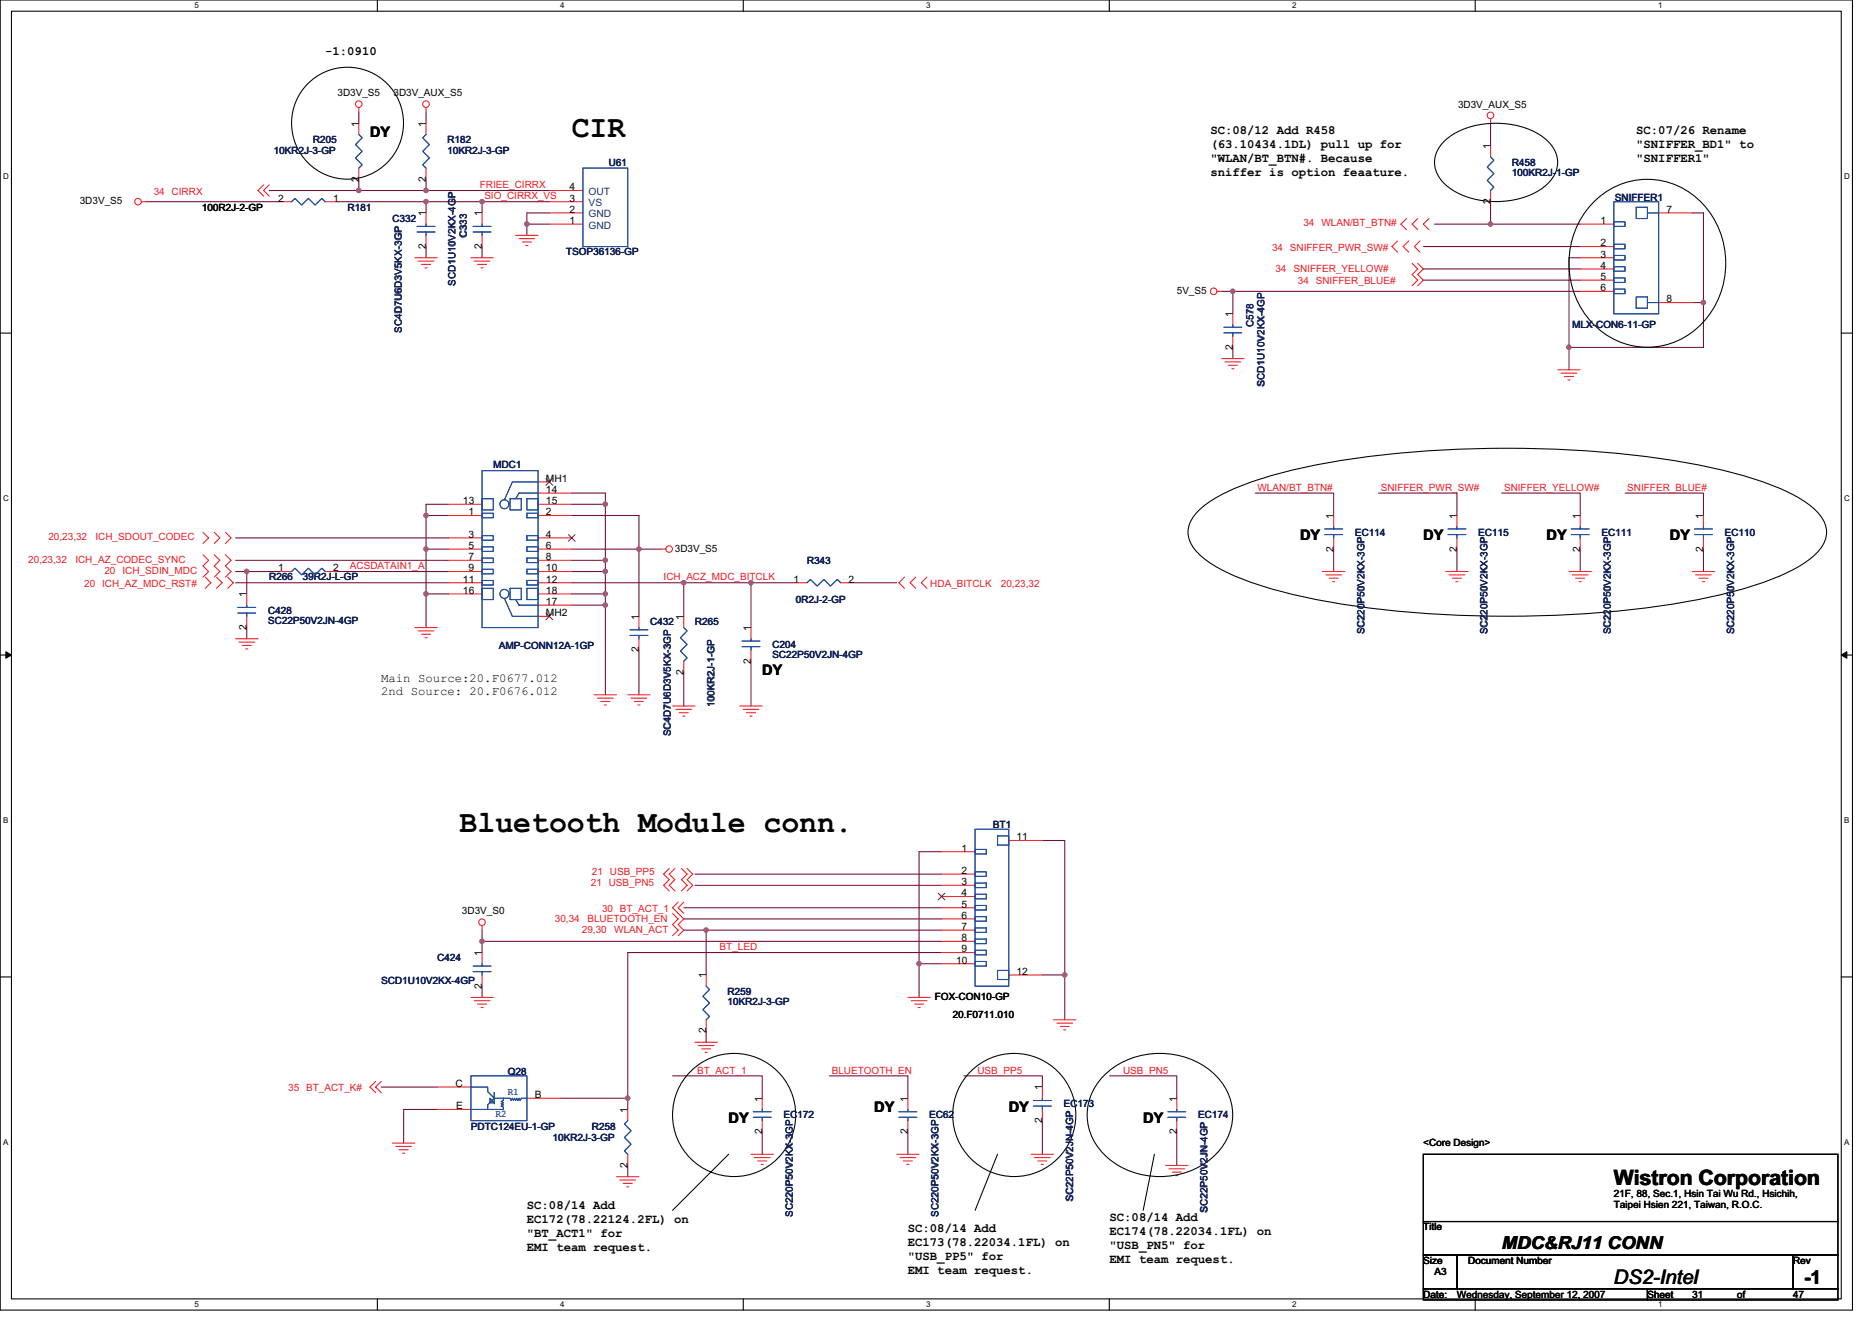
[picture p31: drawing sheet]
<svg xmlns="http://www.w3.org/2000/svg" width="297mm" height="210mm" viewBox="0 0 297 210" stroke-linecap="round" stroke-linejoin="round" font-family="sans-serif">
<defs><g id="words">
<g font-size="4.8" fill="#010202">
<text x="90.7" y="21.8">CIR</text>
<text x="72.9" y="132">Bluetooth Module conn.</text>
</g>
<text font-size="3.4" fill="#010202" x="256.1" y="188">Wistron Corporation</text>
<text font-size="3.2" fill="#010202" x="256.1" y="203.8">DS2-Intel</text>
<text font-size="3" fill="#010202" x="286.3" y="203.7">-1</text>
<text font-size="2.8" fill="#010202" x="238.3" y="198.2">MDC&amp;RJ11 CONN</text>
<g font-size="2.3" fill="#010202">
<text x="58.7" y="21.7">DY</text>
<text x="206.3" y="85.7">DY</text>
<text x="225.8" y="85.7">DY</text>
<text x="245.4" y="85.7">DY</text>
<text x="265" y="85.7">DY</text>
<text x="120.9" y="107">DY</text>
<text x="115.6" y="178.2">DY</text>
<text x="138.7" y="176.4">DY</text>
<text x="160.1" y="176.4">DY</text>
<text x="181.4" y="178.2">DY</text>
</g>
<g font-size="1.9" fill="#010202">
<text x="51.6" y="8.7">-1:0910</text>
<text x="192.1" y="21.2">SC:08/12 Add R458</text>
<text x="192.1" y="23.4">(63.10434.1DL) pull up for</text>
<text x="259.6" y="21.2">SC:07/26 Rename</text>
<text x="259.6" y="23.4">&quot;SNIFFER_BD1&quot; to</text>
<text x="192.1" y="25.6">&quot;WLAN/BT_BTN#. Because</text>
<text x="192.1" y="27.9">sniffer is option feaature.</text>
<text x="259.6" y="25.6">&quot;SNIFFER1&quot;</text>
<text x="60.5" y="108.2">Main Source:20.F0677.012</text>
<text x="60.5" y="110.3">2nd Source: 20.F0676.012</text>
<text x="83.6" y="191.9">SC:08/14 Add</text>
<text x="83.6" y="194.1">EC172(78.22124.2FL) on</text>
<text x="83.6" y="196.3">&quot;BT_ACT1&quot; for</text>
<text x="144.1" y="195.4">SC:08/14 Add</text>
<text x="144.1" y="197.7">EC173(78.22034.1FL) on</text>
<text x="176.1" y="193.7">SC:08/14 Add</text>
<text x="176.1" y="195.9">EC174(78.22034.1FL) on</text>
<text x="83.6" y="198.5">EMI team request.</text>
<text x="144.1" y="199.9">&quot;USB_PP5&quot; for</text>
<text x="144.1" y="202.1">EMI team request.</text>
<text x="176.1" y="198.1">&quot;USB_PN5&quot; for</text>
<text x="176.1" y="200.3">EMI team request.</text>
</g>
<g font-size="1.6" fill="#010202">
<text x="53.5" y="15.3">3D3V_S5</text>
<text x="62.4" y="15.3">3D3V_AUX_S5</text>
<text x="231.3" y="17.1">3D3V_AUX_S5</text>
<text x="56.9" y="20.1" transform="rotate(-90 56.9 20.1)">1</text>
<text x="67.6" y="20.1" transform="rotate(-90 67.6 20.1)">1</text>
<text x="236.5" y="23.6" transform="rotate(-90 236.5 23.6)">1</text>
<text x="56.9" y="28.8" transform="rotate(-90 56.9 28.8)">2</text>
<text x="67.6" y="28.8" transform="rotate(-90 67.6 28.8)">2</text>
<text x="12.7" y="32.4">3D3V_S5</text>
<text x="32" y="33.4">100R2J-2-GP</text>
<text x="44.1" y="32">2</text>
<text x="52.8" y="32">1</text>
<text x="67.6" y="34.3" transform="rotate(-90 67.6 34.3)">1</text>
<text x="76.5" y="34.3" transform="rotate(-90 76.5 34.3)">1</text>
<text x="90.4" y="35.5">1</text>
<text x="90.4" y="33.8">2</text>
<text x="90.4" y="32">3</text>
<text x="90.4" y="30.2">4</text>
<text x="236.5" y="32.4" transform="rotate(-90 236.5 32.4)">2</text>
<text x="253.9" y="35.5">1</text>
<text x="264.4" y="33.8">7</text>
<text x="67.6" y="39.5" transform="rotate(-90 67.6 39.5)">2</text>
<text x="76.5" y="39.5" transform="rotate(-90 76.5 39.5)">2</text>
<text x="253.9" y="39.1">2</text>
<text x="253.9" y="40.9">3</text>
<text x="186.7" y="46.6">5V_S5</text>
<text x="253.9" y="42.7">4</text>
<text x="253.9" y="44.4">5</text>
<text x="253.9" y="46.2">6</text>
<text x="264.4" y="48">8</text>
<text x="195.6" y="50.3" transform="rotate(-90 195.6 50.3)">1</text>
<text x="195.6" y="55.5" transform="rotate(-90 195.6 55.5)">2</text>
<text x="86.6" y="76.4">MH1</text>
<text x="73.5" y="80">13</text>
<text x="74.4" y="81.8">1</text>
<text x="86.6" y="81.8">2</text>
<text x="86.6" y="78.2">14</text>
<text x="86.6" y="80">15</text>
<text x="211.6" y="82.3" transform="rotate(-90 211.6 82.3)">1</text>
<text x="231.2" y="82.3" transform="rotate(-90 231.2 82.3)">1</text>
<text x="250.7" y="82.3" transform="rotate(-90 250.7 82.3)">1</text>
<text x="270.3" y="82.3" transform="rotate(-90 270.3 82.3)">1</text>
<text x="74.4" y="85.3">3</text>
<text x="74.4" y="87.1">5</text>
<text x="74.4" y="88.9">7</text>
<text x="86.6" y="85.3">4</text>
<text x="86.6" y="87.1">6</text>
<text x="86.6" y="88.9">8</text>
<text x="107.1" y="87.7">3D3V_S5</text>
<text x="211.6" y="87.5" transform="rotate(-90 211.6 87.5)">2</text>
<text x="231.2" y="87.5" transform="rotate(-90 231.2 87.5)">2</text>
<text x="250.7" y="87.5" transform="rotate(-90 250.7 87.5)">2</text>
<text x="270.3" y="87.5" transform="rotate(-90 270.3 87.5)">2</text>
<text x="39.1" y="94.8" transform="rotate(-90 39.1 94.8)">1</text>
<text x="44.1" y="90.7">1</text>
<text x="52.8" y="90.7">2</text>
<text x="73.5" y="92.4">11</text>
<text x="73.5" y="94.2">16</text>
<text x="74.4" y="90.7">9</text>
<text x="86.6" y="90.7">10</text>
<text x="86.6" y="92.4">12</text>
<text x="86.6" y="96">17</text>
<text x="86.6" y="94.2">18</text>
<text x="125.9" y="92.4">1</text>
<text x="134.6" y="92.4">2</text>
<text x="39.1" y="99.9" transform="rotate(-90 39.1 99.9)">2</text>
<text x="86.6" y="97.8">MH2</text>
<text x="101.4" y="98.3" transform="rotate(-90 101.4 98.3)">1</text>
<text x="108.5" y="98.3" transform="rotate(-90 108.5 98.3)">1</text>
<text x="119.1" y="100.1" transform="rotate(-90 119.1 100.1)">1</text>
<text x="101.4" y="103.5" transform="rotate(-90 101.4 103.5)">2</text>
<text x="108.5" y="107.1" transform="rotate(-90 108.5 107.1)">2</text>
<text x="119.1" y="105.3" transform="rotate(-90 119.1 105.3)">2</text>
<text x="152.6" y="135.1">1</text>
<text x="161.3" y="133.3">11</text>
<text x="152.6" y="138.7">2</text>
<text x="152.6" y="140.4">3</text>
<text x="152.6" y="142.2">4</text>
<text x="152.6" y="144">5</text>
<text x="73.3" y="145.1">3D3V_S0</text>
<text x="152.6" y="145.8">6</text>
<text x="152.6" y="147.6">7</text>
<text x="152.6" y="149.3">8</text>
<text x="76.5" y="151.7" transform="rotate(-90 76.5 151.7)">1</text>
<text x="112" y="155.2" transform="rotate(-90 112 155.2)">1</text>
<text x="151.7" y="152.9">10</text>
<text x="152.6" y="151.1">9</text>
<text x="161.3" y="154.7">12</text>
<text x="76.5" y="156.8" transform="rotate(-90 76.5 156.8)">2</text>
<text x="148.3" y="158.6">FOX-CON10-GP</text>
<text x="151.2" y="161.4">20.F0711.010</text>
<text x="112" y="164" transform="rotate(-90 112 164)">2</text>
<text x="72.3" y="172.4">C</text>
<text x="165.4" y="173" transform="rotate(-90 165.4 173)">1</text>
<text x="72.4" y="176">E</text>
<text x="84.9" y="174.2">B</text>
<text x="99.6" y="176.6" transform="rotate(-90 99.6 176.6)">1</text>
<text x="120.9" y="180" transform="rotate(-90 120.9 180)">2</text>
<text x="120.9" y="174.8" transform="rotate(-90 120.9 174.8)">1</text>
<text x="144" y="180" transform="rotate(-90 144 180)">2</text>
<text x="144" y="174.8" transform="rotate(-90 144 174.8)">1</text>
<text x="165.4" y="178.2" transform="rotate(-90 165.4 178.2)">2</text>
<text x="186.7" y="180" transform="rotate(-90 186.7 180)">2</text>
<text x="186.7" y="174.8" transform="rotate(-90 186.7 174.8)">1</text>
<text x="99.6" y="185.3" transform="rotate(-90 99.6 185.3)">2</text>
<text x="225.8" y="181.9">&lt;Core Design&gt;</text>
<text x="256.1" y="189.9">21F, 88, Sec.1, Hsin Tai Wu Rd., Hsichih,</text>
<text x="256.1" y="191.7">Taipei Hsien 221, Taiwan, R.O.C.</text>
<text x="225.8" y="195.2">Title</text>
<text x="225.8" y="200.6">Size</text>
<text x="227.6" y="202.3">A3</text>
<text x="233" y="200.6">Document Number</text>
<text x="284.5" y="200.6">Rev</text>
<text x="225.8" y="205.9">Date:</text>
<text x="231.2" y="205.9">Wednesday, September 12, 2007</text>
<text x="261.4" y="205.9">Sheet</text>
<text x="268.5" y="205.9">31</text>
<text x="275.6" y="205.9">of</text>
<text x="284.5" y="205.9">47</text>
</g>
<g font-size="1.6" fill="#101e5b">
<text x="49.7" y="22.8">R205</text>
<text x="71" y="22.8">R182</text>
<text x="43.4" y="24.4">10KR2J-3-GP</text>
<text x="71" y="24.4">10KR2J-3-GP</text>
<text x="96.6" y="26.3">U61</text>
<text x="239.9" y="26.3">R458</text>
<text x="239.9" y="27.9">100KR2J-1-GP</text>
<text x="55.2" y="33.4">R181</text>
<text x="62.3" y="35.2">C332</text>
<text x="256.2" y="31.8">SNIFFER1</text>
<text x="74.1" y="37.7" transform="rotate(-90 74.1 37.7)">C333</text>
<text x="89.8" y="40.5">TSOP36136-GP</text>
<text x="72.3" y="45.3" transform="rotate(-90 72.3 45.3)">SCD1U10V2KX-4GP</text>
<text x="63.8" y="52.8" transform="rotate(-90 63.8 52.8)">SC4D7U6D3V5KX-3GP</text>
<text x="198.9" y="51.9" transform="rotate(-90 198.9 51.9)">C578</text>
<text x="249.5" y="52.1">MLX-CON6-11-GP</text>
<text x="200.7" y="61.3" transform="rotate(-90 200.7 61.3)">SCD1U10V2KX-4GP</text>
<text x="78.3" y="74.3">MDC1</text>
<text x="128.1" y="89.4">R343</text>
<text x="215" y="85">EC114</text>
<text x="234.6" y="85">EC115</text>
<text x="254.1" y="85">EC111</text>
<text x="273.7" y="85">EC110</text>
<text x="42.7" y="92.1">R266</text>
<text x="48" y="92.1">39R2J-L-GP</text>
<text x="126.3" y="95.7">0R2J-2-GP</text>
<text x="42.5" y="97.4">C428</text>
<text x="42.5" y="99">SC22P50V2JN-4GP</text>
<text x="103.2" y="99.2">C432</text>
<text x="110.3" y="99.2">R265</text>
<text x="216.5" y="100.6" transform="rotate(-90 216.5 100.6)">SC220P50V2KX-3GP</text>
<text x="236" y="100.6" transform="rotate(-90 236 100.6)">SC2</text>
<text x="236" y="97.5" transform="rotate(-90 236 97.5)">20P50V2KX-3GP</text>
<text x="255.6" y="100.6" transform="rotate(-90 255.6 100.6)">SC220P50V2KX-3GP</text>
<text x="275.2" y="100.6" transform="rotate(-90 275.2 100.6)">SC220P50V2KX-3GP</text>
<text x="79.2" y="102.9">AMP-CONN12A-1GP</text>
<text x="122.6" y="102.8">C204</text>
<text x="122.6" y="104.4">SC22P50V2JN-4GP</text>
<text x="113.4" y="112.2" transform="rotate(-90 113.4 112.2)">100KR2J-1-GP</text>
<text x="106.4" y="116.8" transform="rotate(-90 106.4 116.8)">SC4D7U6D3V5KX-3GP</text>
<text x="157.6" y="131.4">BT1</text>
<text x="69.4" y="152.5">C424</text>
<text x="60.5" y="156.1">SCD1U10V2KX-4GP</text>
<text x="115.4" y="157.9">R259</text>
<text x="115.4" y="159.5">10KR2J-3-GP</text>
<text x="80.6" y="170.5">Q28</text>
<text x="74.7" y="179.2">PDTC124EU-1-GP</text>
<text x="93.9" y="179.2">R258</text>
<text x="124.3" y="177.4">EC172</text>
<text x="147.4" y="177.4">EC62</text>
<text x="168.8" y="175.7">EC173</text>
<text x="190.1" y="177.4">EC174</text>
<text x="87.7" y="181">10KR2J-3-GP</text>
<text x="170.3" y="190.6" transform="rotate(-90 170.3 190.6)">SC22P50V2JN-4GP</text>
<text x="125.8" y="193.1" transform="rotate(-90 125.8 193.1)">SC220P50V2KX-3GP</text>
<text x="148.9" y="193.1" transform="rotate(-90 148.9 193.1)">SC220P50V2KX-3GP</text>
<text x="191.6" y="192.4" transform="rotate(-90 191.6 192.4)">SC22P50V2JN-4GP</text>
</g>
<g font-size="1.6" fill="#ed1c24">
<text x="76.1" y="29.9">FRIEE_CIRRX</text>
<text x="24.4" y="30.9">34 CIRRX</text>
<text x="76.9" y="31.6">SIO_CIRRX_VS</text>
<text x="206.8" y="35.9">34 WLAN/BT_BTN#</text>
<text x="201.8" y="39.8">34 SNIFFER_PWR_SW#</text>
<text x="202.4" y="43.2">34 SNIFFER_YELLOW#</text>
<text x="205.9" y="45">34 SNIFFER_BLUE#</text>
<text x="199.5" y="77.9">WLAN/BT_BTN#</text>
<text x="219.1" y="77.9">SNIFFER_PWR_SW#</text>
<text x="238.7" y="77.9">SNIFFER_YELLOW#</text>
<text x="258.2" y="77.9">SNIFFER_BLUE#</text>
<text x="4.5" y="89.3">20,23,32</text>
<text x="7.7" y="85.7">20,23,32</text>
<text x="12" y="89.3">ICH_AZ_CODEC_SYNC</text>
<text x="15.2" y="85.7">ICH_SDOUT_CODEC</text>
<text x="13.4" y="93.2">20 ICH_AZ_MDC_RST#</text>
<text x="16.6" y="91">20 ICH_SDIN_MDC</text>
<text x="55.5" y="90.3">ACSDATAIN1_A</text>
<text x="105.3" y="92.1">ICH_ACZ_MDC_BITCLK</text>
<text x="147.6" y="93.2">HDA_BITCLK</text>
<text x="158.8" y="93.2">20,23,32</text>
<text x="93.7" y="140.6">21 USB_PN5</text>
<text x="93.9" y="138.9">21 USB_PP5</text>
<text x="88" y="146.3">30,34</text>
<text x="92.3" y="148.1">29,30</text>
<text x="93.2" y="146.3">BLUETOOTH_EN</text>
<text x="95.5" y="144.7">30 BT_ACT_1</text>
<text x="97.5" y="148.1">WLAN_ACT</text>
<text x="114.2" y="150.8">BT_LED</text>
<text x="45.7" y="173.2">35 BT_ACT_K#</text>
<text x="110.6" y="170.3">BT_ACT_1</text>
<text x="132" y="170.3">BLUETOOTH_EN</text>
<text x="155.1" y="170.3">USB_PP5</text>
<text x="178.2" y="170.3">USB_PN5</text>
</g>
<g font-size="1.6" fill="#183c70">
<text x="93.4" y="34.5">GND</text>
<text x="93.4" y="32.7">VS</text>
<text x="93.4" y="30.9">OUT</text>
<text x="93.4" y="36.3">GND</text>
</g>
<g font-size="1.6" fill="#2051a3">
<text x="80.6" y="173.7">R1</text>
<text x="78.6" y="177.3">R2</text>
</g>
<g font-size="1.3" fill="#010202">
<text x="30.8" y="1.3">5</text>
<text x="88.9" y="1.3">4</text>
<text x="147" y="1.3">3</text>
<text x="205" y="1.3">2</text>
<text x="263.1" y="1.3">1</text>
<text x=".5" y="28.4">D</text>
<text x="292.6" y="28.4">D</text>
<text x=".5" y="79.5">C</text>
<text x="292.6" y="79.5">C</text>
<text x=".5" y="130.6">B</text>
<text x="292.6" y="130.6">B</text>
<text x=".5" y="181.7">A</text>
<text x="292.6" y="181.7">A</text>
<text x="30.8" y="207.4">5</text>
<text x="88.9" y="207.4">4</text>
<text x="147" y="207.4">3</text>
<text x="205" y="207.4">2</text>
<text x="263.1" y="207.4">1</text>
</g>
</g></defs>
<path d="M0 0h293.9v207.9h-293.9zM1.8 1.8h290.4v204.3h-290.4z" fill="none" stroke="#010202" stroke-width=".17"/>
<g fill="#fff">
<path d="M30.8 .2h.7v1.4h-.7z"/>
<path d="M30.8 206.3h.7v1.4h-.7z"/>
</g>
<path d="M59.9 0v1.8M59.9 206.1v1.8" fill="none" stroke="#010202" stroke-width=".17"/>
<g fill="#fff">
<path d="M88.9 .2h.7v1.4h-.7z"/>
<path d="M88.9 206.3h.7v1.4h-.7z"/>
</g>
<path d="M117.9 0v1.8M117.9 206.1v1.8" fill="none" stroke="#010202" stroke-width=".17"/>
<g fill="#fff">
<path d="M147 .2h.7v1.4h-.7z"/>
<path d="M147 206.3h.7v1.4h-.7z"/>
</g>
<path d="M176 0v1.8M176 206.1v1.8" fill="none" stroke="#010202" stroke-width=".17"/>
<g fill="#fff">
<path d="M205 .2h.7v1.4h-.7z"/>
<path d="M205 206.3h.7v1.4h-.7z"/>
</g>
<path d="M234.1 0v1.8M234.1 206.1v1.8" fill="none" stroke="#010202" stroke-width=".17"/>
<g fill="#fff">
<path d="M263.1 .2h.7v1.4h-.7z"/>
<path d="M263.1 206.3h.7v1.4h-.7z"/>
<path d="M.5 27.3h.9v1.4h-.9z"/>
<path d="M292.6 27.3h.9v1.4h-.9z"/>
<path d="M.5 78.4h.9v1.4h-.9z"/>
<path d="M292.6 78.4h.9v1.4h-.9z"/>
</g>
<path d="M0 52.9h1.8M292.2 52.9h1.7" fill="none" stroke="#010202" stroke-width=".17"/>
<g fill="#fff">
<path d="M.5 129.5h.8v1.4h-.8z"/>
<path d="M292.6 129.5h.9v1.4h-.9z"/>
</g>
<path d="M0 103.9h1.8M292.2 103.9h1.7" fill="none" stroke="#010202" stroke-width=".17"/>
<path d="M.9 103.4l.9 .5-.9 .5z" fill="#010202"/>
<path d="M.9 103.4l.9 .5-.9 .5z" fill="none" stroke="#010202" stroke-width=".16"/>
<path d="M292.2 103.9l.8-.5v1z" fill="#010202"/>
<path d="M292.2 103.9l.8-.5v1z" fill="none" stroke="#010202" stroke-width=".16"/>
<g fill="#fff">
<path d="M.5 180.5h.8v1.4h-.8z"/>
<path d="M292.6 180.5h.9v1.4h-.9z"/>
</g>
<path d="M0 155h1.8M292.2 155h1.7" fill="none" stroke="#010202" stroke-width=".17"/>
<path d="M193.8 46.2h1.8v3.6M195.6 55.1v1.8M225.8 44.4h24.9M225.8 42.7h24.9M249 55.1v3.6" fill="none" stroke="#740d39" stroke-width=".17"/>
<circle cx="248.9" cy="55.1" r=".35" fill="#b84e9d"/>
<circle cx="248.9" cy="55.1" r=".35" fill="none" stroke="#b84e9d" stroke-width=".17"/>
<path d="M195.6 46.2h55.1M249 40.9h1.7" fill="none" stroke="#740d39" stroke-width=".17"/>
<circle cx="195.6" cy="46.2" r=".35" fill="#b84e9d"/>
<circle cx="195.6" cy="46.2" r=".35" fill="none" stroke="#b84e9d" stroke-width=".17"/>
<path d="M76.5 39.1v1.8M83.6 35.6v1.7" fill="none" stroke="#740d39" stroke-width=".17"/>
<circle cx="83.6" cy="35.5" r=".35" fill="#b84e9d"/>
<circle cx="83.6" cy="35.5" r=".35" fill="none" stroke="#b84e9d" stroke-width=".17"/>
<path d="M67.6 30.2h19.6M83.6 33.8h3.6" fill="none" stroke="#740d39" stroke-width=".17"/>
<circle cx="67.6" cy="30.2" r=".35" fill="#b84e9d"/>
<circle cx="67.6" cy="30.2" r=".35" fill="none" stroke="#b84e9d" stroke-width=".17"/>
<path d="M67.6 32h8.9v1.8" fill="none" stroke="#740d39" stroke-width=".17"/>
<circle cx="76.5" cy="32" r=".35" fill="#b84e9d"/>
<circle cx="76.5" cy="32" r=".35" fill="none" stroke="#b84e9d" stroke-width=".17"/>
<circle cx="67.6" cy="32" r=".35" fill="#b84e9d"/>
<circle cx="67.6" cy="32" r=".35" fill="none" stroke="#b84e9d" stroke-width=".17"/>
<path d="M67.6 17.8v1.8M23.2 32h21.3M53.4 32h14.2v1.8M67.6 28.4v1.8h-10.7M67.6 39.1v1.8M76.5 32h10.7M83.6 35.6h3.6" fill="none" stroke="#740d39" stroke-width=".17"/>
<circle cx="56.9" cy="30.2" r=".35" fill="#b84e9d"/>
<circle cx="56.9" cy="30.2" r=".35" fill="none" stroke="#b84e9d" stroke-width=".17"/>
<path d="M83.6 33.8v1.8M90.7 87.1h14.2M90.7 81.8h10.7v5.3M90.7 90.7h5.4v3.5" fill="none" stroke="#740d39" stroke-width=".17"/>
<circle cx="96" cy="90.7" r=".35" fill="#b84e9d"/>
<circle cx="96" cy="90.7" r=".35" fill="none" stroke="#b84e9d" stroke-width=".17"/>
<path d="M90.7 78.2h5.4M67.6 80h3.6M119.2 92.5h7.1" fill="none" stroke="#740d39" stroke-width=".17"/>
<circle cx="119.2" cy="92.4" r=".35" fill="#b84e9d"/>
<circle cx="119.2" cy="92.4" r=".35" fill="none" stroke="#b84e9d" stroke-width=".17"/>
<path d="M90.7 92.5h17.8v5.3M90.7 94.2h5.4M96.1 96v14.2M119.2 92.5v7.1M108.5 106.7v5.3M119.2 104.9v7.1" fill="none" stroke="#740d39" stroke-width=".17"/>
<circle cx="96" cy="96" r=".35" fill="#b84e9d"/>
<circle cx="96" cy="96" r=".35" fill="none" stroke="#b84e9d" stroke-width=".17"/>
<path d="M96.1 78.2v1.8M39.2 90.7v3.5M67.6 80v1.8h3.6" fill="none" stroke="#740d39" stroke-width=".17"/>
<circle cx="39.1" cy="90.7" r=".35" fill="#b84e9d"/>
<circle cx="39.1" cy="90.7" r=".35" fill="none" stroke="#b84e9d" stroke-width=".17"/>
<path d="M37.4 90.7h1.8M39.2 99.6v1.7M67.6 94.2v5.4" fill="none" stroke="#740d39" stroke-width=".17"/>
<circle cx="67.6" cy="94.2" r=".35" fill="#b84e9d"/>
<circle cx="67.6" cy="94.2" r=".35" fill="none" stroke="#b84e9d" stroke-width=".17"/>
<path d="M37.4 88.9h33.8M37.4 85.3h33.8M37.4 92.5h33.8M39.2 90.7h5.3M53.4 90.7h17.8M101.4 87.1v10.7" fill="none" stroke="#740d39" stroke-width=".17"/>
<circle cx="101.4" cy="87.1" r=".35" fill="#b84e9d"/>
<circle cx="101.4" cy="87.1" r=".35" fill="none" stroke="#b84e9d" stroke-width=".17"/>
<path d="M67.6 81.8v5.3h3.6M90.7 96h5.4M101.4 103.1v7.1" fill="none" stroke="#740d39" stroke-width=".17"/>
<circle cx="67.6" cy="81.8" r=".35" fill="#b84e9d"/>
<circle cx="67.6" cy="81.8" r=".35" fill="none" stroke="#b84e9d" stroke-width=".17"/>
<path d="M90.7 80h5.4v8.9" fill="none" stroke="#740d39" stroke-width=".17"/>
<circle cx="96" cy="80" r=".35" fill="#b84e9d"/>
<circle cx="96" cy="80" r=".35" fill="none" stroke="#b84e9d" stroke-width=".17"/>
<path d="M67.6 87.1v7.1h3.6" fill="none" stroke="#740d39" stroke-width=".17"/>
<circle cx="67.6" cy="87.1" r=".35" fill="#b84e9d"/>
<circle cx="67.6" cy="87.1" r=".35" fill="none" stroke="#b84e9d" stroke-width=".17"/>
<path d="M90.7 88.9h5.4v1.8" fill="none" stroke="#740d39" stroke-width=".17"/>
<circle cx="96" cy="88.9" r=".35" fill="#b84e9d"/>
<circle cx="96" cy="88.9" r=".35" fill="none" stroke="#b84e9d" stroke-width=".17"/>
<path d="M96.1 94.2v1.8" fill="none" stroke="#740d39" stroke-width=".17"/>
<circle cx="96" cy="94.2" r=".35" fill="#b84e9d"/>
<circle cx="96" cy="94.2" r=".35" fill="none" stroke="#b84e9d" stroke-width=".17"/>
<path d="M168.9 154.7v7.1M60.5 172.5h8.9" fill="none" stroke="#740d39" stroke-width=".17"/>
<circle cx="168.9" cy="154.7" r=".35" fill="#b84e9d"/>
<circle cx="168.9" cy="154.7" r=".35" fill="none" stroke="#b84e9d" stroke-width=".17"/>
<path d="M112.1 147.6v7.1" fill="none" stroke="#740d39" stroke-width=".17"/>
<circle cx="112" cy="147.6" r=".35" fill="#b84e9d"/>
<circle cx="112" cy="147.6" r=".35" fill="none" stroke="#b84e9d" stroke-width=".17"/>
<path d="M149.4 135.1h-3.6v23.1M76.5 147.6v3.5M76.5 156.5v1.7M99.6 151.1h49.8M108.5 145.8h40.9M108.5 147.6h40.9M108.5 144h40.9M145.8 152.9h3.6M64 176v5.4" fill="none" stroke="#740d39" stroke-width=".17"/>
<circle cx="145.8" cy="152.9" r=".35" fill="#b84e9d"/>
<circle cx="145.8" cy="152.9" r=".35" fill="none" stroke="#b84e9d" stroke-width=".17"/>
<path d="M76.5 149.4h72.9" fill="none" stroke="#740d39" stroke-width=".17"/>
<circle cx="76.5" cy="149.3" r=".35" fill="#b84e9d"/>
<circle cx="76.5" cy="149.3" r=".35" fill="none" stroke="#b84e9d" stroke-width=".17"/>
<path d="M165.4 154.7h3.5M99.6 174.2v1.8M112.1 163.6v1.8" fill="none" stroke="#740d39" stroke-width=".17"/>
<circle cx="99.6" cy="174.2" r=".35" fill="#b84e9d"/>
<circle cx="99.6" cy="174.2" r=".35" fill="none" stroke="#b84e9d" stroke-width=".17"/>
<path d="M236.5 35.6h14.2M110.3 138.7h39.1M165.4 133.3h3.5v21.4M110.3 140.5h39.1M88.9 174.2h10.7" fill="none" stroke="#740d39" stroke-width=".17"/>
<circle cx="236.5" cy="35.5" r=".35" fill="#b84e9d"/>
<circle cx="236.5" cy="35.5" r=".35" fill="none" stroke="#b84e9d" stroke-width=".17"/>
<path d="M268.5 33.8h1.8v14.2" fill="none" stroke="#740d39" stroke-width=".17"/>
<circle cx="270.3" cy="48" r=".35" fill="#b84e9d"/>
<circle cx="270.3" cy="48" r=".35" fill="none" stroke="#b84e9d" stroke-width=".17"/>
<g fill="none" stroke="#740d39" stroke-width=".17">
<path d="M225.8 39.1h24.9M249 40.9v14.2h21.3v-7.1h-1.8M199.2 78.2h12.4v3.6M218.7 78.2h12.5v3.6M238.3 78.2h12.4v3.6M257.8 78.2h12.5v3.6M108.5 92.5h10.7M211.6 87.1v3.6M231.2 87.1v3.6M250.7 87.1v3.6M270.3 87.1v3.6M99.6 151.1v23.1"/>
<path d="M64 176h5.4M131.6 170.7h12.5v3.5M144.1 179.6v3.5M99.6 184.9v1.8"/>
</g>
<circle cx="108.5" cy="92.4" r=".35" fill="#b84e9d"/>
<circle cx="108.5" cy="92.4" r=".35" fill="none" stroke="#b84e9d" stroke-width=".17"/>
<path d="M56.9 17.8v1.8M236.5 19.6v3.5M56.9 28.4v1.8h-14.2M236.5 32v3.6h-8.9M135.2 92.5h7.1M106.7 170.7h14.2v3.5M120.9 179.6v3.5M152.9 170.7h12.5v1.8M165.4 177.8v5.3M176.1 170.7h10.6v3.5M186.7 179.6v5.3" fill="none" stroke="#740d39" stroke-width=".17"/>
<g fill="none" stroke="#ed1c24" stroke-width=".17">
<path d="M56.9 17.1v.7M56.9 19.6v1.7M67.6 17.1v.7M67.6 19.6v1.7M236.5 18.8v.8M22.4 32h.8M41.8 29.3l-.9 .9 .9 .9M42.7 29.3l-.9 .9 .9 .9M44.5 32h1.8M51.6 32h1.8M56.9 26.7v1.7M67.6 26.7v1.7"/>
<path d="M67.6 33.8v1.8M67.6 37.3v1.8M76.5 33.8v1.8M76.5 37.3v1.8M81.8 37.3h3.6M82.4 37.9h2.5M82.9 38.4h1.4M83.4 38.9h.4M87.2 32h5.3M87.2 35.6h5.3M87.2 33.8h5.3M87.2 30.2h5.3"/>
<path d="M221.8 38.2l-.9 .9 .9 .9M223.2 34.7l-.9 .9 .9 .8M223.5 38.2l-.9 .9 .9 .9M225 34.7l-.9 .9 .9 .8M225.3 38.2l-.9 .9 .9 .9M226.7 34.7l-.9 .9 .9 .8M236.5 23.1v1.8M236.5 30.2v1.8M250.7 35.6h5.4M250.7 39.1h5.4M263.2 33.8h5.3M65.8 40.9h3.6"/>
<path d="M66.4 41.4h2.5M66.9 42h1.4M67.4 42.5h.4M74.7 40.9h3.6M75.2 41.4h2.5M75.8 42h1.4M76.3 42.5h.4M193.1 46.2h.7M193.8 56.9h3.6M194.4 57.4h2.5M194.9 58h1.4M195.4 58.5h.4"/>
<path d="M195.6 49.8v1.8M195.6 53.3v1.8M224.1 41.8l.9 .9-.9 .9 .9 .8-.9 .9M225 41.8l.8 .9-.8 .9 .8 .8-.8 .9M247.2 58.7h3.5M247.7 59.2h2.5M248.2 59.7h1.5M250.7 46.2h5.4M250.7 40.9h5.4M250.7 42.7h5.4M250.7 44.4h5.4M263.2 48h5.3"/>
<path d="M85.4 78.2h5.3M85.4 76.5h1.8M248.8 60.3h.3M32.2 88l.9 .9-.9 .9 .9 .9-.9 .9M32.2 84.5l.9 .8-.9 .9M32.6 91.6l.9 .9-.9 .8M34 88l.9 .9-.9 .9 .9 .9-.9 .9M34 84.5l.9 .8-.9 .9M34.4 91.6l.8 .9-.8 .8M35.8 88l.9 .9-.9 .9 .9 .9-.9 .9M35.8 84.5l.9 .8-.9 .9M36.1 91.6l.9 .9-.9 .8"/>
<path d="M39.2 94.2v1.8M39.2 97.8v1.8M44.5 90.7h1.8M51.6 90.7h1.8M65.8 99.6h3.6M71.2 87.1h5.3M71.2 90.7h5.3M71.2 92.5h5.3M71.2 81.8h5.3M71.2 85.3h5.3M71.2 88.9h5.3M71.2 80h5.3"/>
<path d="M71.2 94.2h5.3M85.4 87.1h5.3M85.4 90.7h5.3M85.4 92.5h5.3M85.4 81.8h5.3M85.4 85.3h5.3M85.4 88.9h5.3M85.4 80h5.3M85.4 94.2h5.3M85.4 96h5.3M85.4 97.8h1.8M101.4 97.8v1.8"/>
<path d="M104.9 87.1h.8M108.5 97.8v1.8M119.2 99.6v1.7M126.3 92.5h1.8M133.4 92.5h1.8M143.5 91.6l-.9 .9 .9 .8M145.3 91.6l-.9 .9 .9 .8M147.1 91.6l-.9 .9 .9 .8M209.8 90.7h3.6M210.4 91.2h2.5M210.9 91.7h1.4M211.5 92.3h.3"/>
<path d="M211.6 81.8v1.8M211.6 85.3v1.8M229.4 90.7h3.6M229.9 91.2h2.5M230.5 91.7h1.4M231 92.3h.3M231.2 81.8v1.8M231.2 85.3v1.8M249 90.7h3.5M249.5 91.2h2.5M250 91.7h1.5M250.6 92.3h.3"/>
<path d="M250.7 81.8v1.8M250.7 85.3v1.8M268.5 90.7h3.6M269 91.2h2.5M269.6 91.7h1.4M270.1 92.3h.4M270.3 81.8v1.8M270.3 85.3v1.8M37.4 101.3h3.5M37.9 101.9h2.5M38.4 102.4h1.5M39 103h.3"/>
<path d="M66.4 100.1h2.5M66.9 100.6h1.4M67.4 101.2h.4M94.3 110.2h3.5M94.8 110.8h2.5M95.3 111.3h1.5M95.9 111.8h.3M99.6 110.2h3.6M100.1 110.8h2.5M100.7 111.3h1.4M101.2 111.8h.4M101.4 101.3v1.8"/>
<path d="M106.7 112h3.6M107.2 112.5h2.5M107.8 113.1h1.4M108.3 113.6h.4M108.5 104.9v1.8M117.4 112h3.5M117.9 112.5h2.5M118.4 113.1h1.5M119 113.6h.3M119.2 103.1v1.8M106.2 137.8l-.9 .9 .9 .9-.9 .9 .9 .9M107.1 137.8l-.9 .9 .9 .9-.9 .9 .9 .9"/>
<path d="M108.1 137.8l.9 .9-.9 .9 .9 .9-.9 .9M109 137.8l.9 .9-.9 .9 .9 .9-.9 .9M149.4 135.1h5.3M149.4 138.7h5.3M160.1 133.3h5.3M74.7 158.2h3.6M75.2 158.8h2.5M75.8 159.3h1.4M76.3 159.9h.4M76.5 146.9v.7M76.5 151.1v1.8M76.5 154.7v1.8"/>
<path d="M106.7 144.9l.9 .9-.9 .9 .9 .9-.9 .9M107.6 143.1l-.9 .9 1.8 1.8-.9 .9 .9 .9-.9 .9M108.5 143.1l-.9 .9 .9 .9M112.1 154.7v1.8M144.1 158.2h3.5M144.6 158.8h2.5M145.1 159.3h1.5M145.7 159.9h.3M149.4 151.1h5.3M149.4 140.5h5.3M149.4 142.2h5.3M149.4 144h5.3"/>
<path d="M149.4 145.8h5.3M149.4 147.6h5.3M149.4 149.4h5.3M149.4 152.9h5.3M160.1 154.7h5.3M59.6 171.6l-.9 .9 .9 .9M60.5 171.6l-.9 .9 .9 .9M69.4 176h5.3M69.4 172.5h5.3M83.6 174.2h5.3M99.6 176v1.8M110.3 165.4h3.5"/>
<path d="M110.8 165.9h2.5M111.3 166.4h1.5M111.9 167h.3M112.1 161.8v1.8M120.9 174.2v1.8M120.9 177.8v1.8M144.1 174.2v1.8M144.1 177.8v1.8M165.4 172.5v1.7M165.4 176v1.8M167.2 161.8h3.5M167.7 162.3h2.5"/>
<path d="M168.2 162.9h1.5M168.8 163.4h.3M186.7 174.2v1.8M186.7 177.8v1.8M62.3 181.4h3.5M62.8 181.9h2.5M63.3 182.4h1.5M63.9 183h.3M97.8 186.7h3.6M98.4 187.2h2.5M98.9 187.7h1.4M99.4 188.3h.4"/>
<path d="M99.6 183.1v1.8M119.2 183.1h3.5M119.7 183.7h2.5M120.2 184.2h1.5M120.8 184.7h.3M142.3 183.1h3.5M142.8 183.7h2.5M143.3 184.2h1.5M143.9 184.7h.3M163.6 183.1h3.6M164.1 183.7h2.5M164.7 184.2h1.4"/>
<path d="M165.2 184.7h.4M185 184.9h3.5M185.5 185.4h2.5M186 186h1.4M186.6 186.5h.3"/>
<circle cx="56.9" cy="16.5" r=".52"/>
<circle cx="67.6" cy="16.5" r=".52"/>
<circle cx="236.5" cy="18.3" r=".52"/>
<circle cx="21.9" cy="32" r=".52"/>
<circle cx="192.6" cy="46.2" r=".52"/>
<circle cx="106.2" cy="87.1" r=".52"/>
<circle cx="76.5" cy="146.3" r=".52"/>
</g>
<g fill="none" stroke="#010202" stroke-width=".17">
<path d="M229 22.6a12 12 0 0 1 9.7-3 10.3 10.3 0 0 1 7.7 3.7 4.5 4.5 0 0 1-1.3 6.3 13.6 13.6 0 0 1-12.6 1.5 7.1 7.1 0 0 1-4.8-4.5 4.4 4.4 0 0 1 1.3-4zM253.1 31.9a12 12 0 0 1 19 3.1 13.8 13.8 0 0 1-5.6 18.9 12.1 12.1 0 0 1-16.4-6.6 14 14 0 0 1 3-15.4zM190.3 80.9a24.3 24.3 0 0 1 8.8-4.6 111.7 111.7 0 0 1 26.6-4.7 173.5 173.5 0 0 1 44.4 2.3 50.5 50.5 0 0 1 15.7 5.3 8.4 8.4 0 0 1 3.9 4.3 4.4 4.4 0 0 1-1.7 4.5 24.4 24.4 0 0 1-8.7 4.6 111.7 111.7 0 0 1-26.7 4.7 173 173 0 0 1-44.4-2.3 50.4 50.4 0 0 1-15.7-5.4 8.4 8.4 0 0 1-3.9-4.3 4.4 4.4 0 0 1 1.7-4.4zM175.4 170.4a12.9 12.9 0 0 1 18.1 .9 8.7 8.7 0 0 1-1.8 12.9 12.9 12.9 0 0 1-17.1-1.7 8.6 8.6 0 0 1 .8-12.1zM115.6 183.1l-8.9 8.9M158.3 183.1l-3.6 8.9M183.2 183.1l-1.8 8.9M225.8 199.1h5.4v5.4h-5.4zM225.8 183.1h65.8v10.7h-65.8zM225.8 193.8h65.8v5.3h-65.8zM231.2 199.1h53.3v5.4h-53.3zM284.5 199.1h7.1v5.4h-7.1z"/>
<path d="M225.8 204.5h35.6v1.7h-35.6zM261.4 204.5h30.2v1.7h-30.2z"/>
<circle cx="55.1" cy="19.5" r="8.9"/>
<circle cx="116.5" cy="176.9" r="9.8"/>
<circle cx="160.9" cy="176.9" r="9.8"/>
</g>
<g fill="none" stroke="#2051a3" stroke-width=".17">
<path d="M46.3 32l.5-.5 1.1 1 1-1 1.1 1 1.1-1 .5 .5M56.9 21.3l.6 .6-1.1 1 1.1 1.1-1.1 1.1 1.1 1-.6 .6M66.2 35.9h2.8M66.2 36.8h2.8M67.6 21.3l-.5 .6 1 1-1 1.1 1 1.1-1 1 .5 .6M67.6 35.6v.3M67.6 36.8v.5M75.1 35.9h2.8M75.1 36.8h2.8M76.5 35.6v.3M76.5 36.8v.5M92.5 26.7h7.1v12.4h-7.1z"/>
<path d="M236.5 24.9l.5 .5-1 1.1 1 1.1-1 1 1 1.1-.5 .5M256.1 35.2h1.7v.7h-1.7zM256.1 38.8h1.7v.7h-1.7zM256.1 32h7.1v17.8h-7.1zM259.6 32.9h1.8v1.8h-1.8zM261.4 33.8h1.8M194.2 51.9h2.8M194.2 52.8h2.8M195.6 51.6v.3M195.6 52.8v.5M256.1 40.5h1.7v.8h-1.7zM256.1 42.3h1.7v.7h-1.7z"/>
<path d="M256.1 44.1h1.7v.7h-1.7zM256.1 45.9h1.7v.7h-1.7zM259.6 47.1h1.8v1.8h-1.8zM261.4 48h1.8M76.5 74.7h8.9v24.9h-8.9zM76.5 79.1h1.8v1.8h-1.8zM80.9 79.1h1.8v1.8h-1.8zM83.6 79.1h1.8v1.8h-1.8zM85.4 76.5h-4.1l-1.3 2.8M85.4 78.2h-3l-.6 .9M37.7 96.4h2.9M37.7 97.3h2.9"/>
<path d="M39.2 96v.4M39.2 97.3v.5M46.3 90.7l.5-.6 1.1 1.1 1-1.1 1.1 1.1 1.1-1.1 .5 .6M76.5 81.4h1.8v.7h-1.8zM76.5 85h1.8v.7h-1.8zM76.5 86.8h1.8v.7h-1.8zM76.5 88.5h1.8v.8h-1.8zM76.5 90.3h1.8v.7h-1.8zM76.5 92.1h1.8v.7h-1.8zM76.5 93.3h1.8v1.8h-1.8zM80 95l1.3 2.8h4.1M80.9 93.3h1.8v1.8h-1.8z"/>
<path d="M81.8 95.1l.6 .9h3M83.6 93.3h1.8v1.8h-1.8zM83.6 81.4h1.8v.7h-1.8zM83.6 85h1.8v.7h-1.8zM83.6 86.8h1.8v.7h-1.8zM83.6 88.5h1.8v.8h-1.8zM83.6 90.3h1.8v.7h-1.8zM83.6 92.1h1.8v.7h-1.8zM100 99.9h2.8M101.4 99.6v.3M108.5 99.6l.5 .5-1 1.1 1 1-1 1.1 1 1.1-.5 .5M128.1 92.5l.5-.6 1.1 1.1 1-1.1 1.1 1.1 1.1-1.1 .5 .6"/>
<path d="M210.2 83.9h2.8M210.2 84.8h2.8M211.6 83.6v.3M211.6 84.8v.5M229.8 83.9h2.8M229.8 84.8h2.8M231.2 83.6v.3M231.2 84.8v.5M249.3 83.9h2.9M249.3 84.8h2.9M250.7 83.6v.3M250.7 84.8v.5"/>
<path d="M268.9 83.9h2.8M268.9 84.8h2.8M270.3 83.6v.3M270.3 84.8v.5M100 100.8h2.8M101.4 100.8v.5M117.7 101.7h2.9M117.7 102.6h2.9M119.2 101.3v.4M119.2 102.6v.5M154.7 131.6h5.4v24.9h-5.4zM154.7 138.3h1.8v.7h-1.8z"/>
<path d="M154.7 134.8h1.8v.7h-1.8zM158.3 132.6h1.8v1.5h-1.8zM75.1 153.3h2.8M75.1 154.2h2.8M76.5 152.9v.4M76.5 154.2v.5M112.1 156.5l.5 .5-1.1 1.1 1.1 1-1.1 1.1 1.1 1.1-.5 .5M154.7 152.5h1.8v.8h-1.8zM154.7 140.1h1.8v.7h-1.8zM154.7 141.9h1.8v.7h-1.8zM154.7 143.7h1.8v.7h-1.8zM154.7 145.4h1.8v.8h-1.8z"/>
<path d="M154.7 147.2h1.8v.7h-1.8zM154.7 149h1.8v.7h-1.8zM154.7 150.8h1.8v.7h-1.8zM158.3 154h1.8v1.4h-1.8zM74.7 172.5h2.7v.7l1 1-1 1.1v.7h-2.7M74.7 170.7h8.9v7.1h-8.9zM77.7 174.2l.7 .8h-.7zM79.9 174.2v.4l-.4 .2 .4 .2-.4 .1 .4 .2-.4 .2 .4 .2v.3h-2.5M83.6 174.2h-.9l-.2 .4-.1-.4-.2 .4-.2-.4-.2 .4-.1-.4-.2 .4-.2-.4-.2 .4-.2-.4h-2.5v-.8v1.7M99.6 177.8l-.5 .5 1 1.1-1 1.1 1 1-1 1.1 .5 .5M119.5 176.4h2.9M119.5 177.3h2.9"/>
<path d="M120.9 176v.4M120.9 177.3v.5M142.6 176.4h2.9M142.6 177.3h2.9M144.1 176v.4M144.1 177.3v.5M164 174.6h2.8M164 175.5h2.8M165.4 174.2v.4M165.4 175.5v.5M185.3 176.4h2.8M185.3 177.3h2.8"/>
<path d="M186.7 176v.4M186.7 177.3v.5"/>
<circle cx="80" cy="80" r=".71"/>
<circle cx="80" cy="94.2" r=".71"/>
</g>
<path d="M86.6 75.9l1.1 1.1M87.7 75.9l-1.1 1.1M86.6 97.3l1.1 1M87.7 97.3l-1.1 1M90.2 84.8l1.1 1.1M91.2 84.8l-1 1.1M148.9 141.7l1 1.1M149.9 141.7l-1.1 1.1" fill="none" stroke="#733d19" stroke-width=".16"/>
<circle cx="248.9" cy="55.1" r=".35" fill="#b84e9d"/>
<circle cx="248.9" cy="55.1" r=".35" fill="none" stroke="#b84e9d" stroke-width=".17"/>
<circle cx="195.6" cy="46.2" r=".35" fill="#b84e9d"/>
<circle cx="195.6" cy="46.2" r=".35" fill="none" stroke="#b84e9d" stroke-width=".17"/>
<circle cx="83.6" cy="35.5" r=".35" fill="#b84e9d"/>
<circle cx="83.6" cy="35.5" r=".35" fill="none" stroke="#b84e9d" stroke-width=".17"/>
<circle cx="67.6" cy="30.2" r=".35" fill="#b84e9d"/>
<circle cx="67.6" cy="30.2" r=".35" fill="none" stroke="#b84e9d" stroke-width=".17"/>
<circle cx="76.5" cy="32" r=".35" fill="#b84e9d"/>
<circle cx="76.5" cy="32" r=".35" fill="none" stroke="#b84e9d" stroke-width=".17"/>
<circle cx="67.6" cy="32" r=".35" fill="#b84e9d"/>
<circle cx="67.6" cy="32" r=".35" fill="none" stroke="#b84e9d" stroke-width=".17"/>
<circle cx="56.9" cy="30.2" r=".35" fill="#b84e9d"/>
<circle cx="56.9" cy="30.2" r=".35" fill="none" stroke="#b84e9d" stroke-width=".17"/>
<circle cx="96" cy="90.7" r=".35" fill="#b84e9d"/>
<circle cx="96" cy="90.7" r=".35" fill="none" stroke="#b84e9d" stroke-width=".17"/>
<circle cx="119.2" cy="92.4" r=".35" fill="#b84e9d"/>
<circle cx="119.2" cy="92.4" r=".35" fill="none" stroke="#b84e9d" stroke-width=".17"/>
<circle cx="96" cy="96" r=".35" fill="#b84e9d"/>
<circle cx="96" cy="96" r=".35" fill="none" stroke="#b84e9d" stroke-width=".17"/>
<circle cx="39.1" cy="90.7" r=".35" fill="#b84e9d"/>
<circle cx="39.1" cy="90.7" r=".35" fill="none" stroke="#b84e9d" stroke-width=".17"/>
<circle cx="67.6" cy="94.2" r=".35" fill="#b84e9d"/>
<circle cx="67.6" cy="94.2" r=".35" fill="none" stroke="#b84e9d" stroke-width=".17"/>
<circle cx="101.4" cy="87.1" r=".35" fill="#b84e9d"/>
<circle cx="101.4" cy="87.1" r=".35" fill="none" stroke="#b84e9d" stroke-width=".17"/>
<circle cx="67.6" cy="81.8" r=".35" fill="#b84e9d"/>
<circle cx="67.6" cy="81.8" r=".35" fill="none" stroke="#b84e9d" stroke-width=".17"/>
<circle cx="96" cy="80" r=".35" fill="#b84e9d"/>
<circle cx="96" cy="80" r=".35" fill="none" stroke="#b84e9d" stroke-width=".17"/>
<circle cx="67.6" cy="87.1" r=".35" fill="#b84e9d"/>
<circle cx="67.6" cy="87.1" r=".35" fill="none" stroke="#b84e9d" stroke-width=".17"/>
<circle cx="96" cy="88.9" r=".35" fill="#b84e9d"/>
<circle cx="96" cy="88.9" r=".35" fill="none" stroke="#b84e9d" stroke-width=".17"/>
<circle cx="96" cy="94.2" r=".35" fill="#b84e9d"/>
<circle cx="96" cy="94.2" r=".35" fill="none" stroke="#b84e9d" stroke-width=".17"/>
<circle cx="168.9" cy="154.7" r=".35" fill="#b84e9d"/>
<circle cx="168.9" cy="154.7" r=".35" fill="none" stroke="#b84e9d" stroke-width=".17"/>
<circle cx="112" cy="147.6" r=".35" fill="#b84e9d"/>
<circle cx="112" cy="147.6" r=".35" fill="none" stroke="#b84e9d" stroke-width=".17"/>
<circle cx="145.8" cy="152.9" r=".35" fill="#b84e9d"/>
<circle cx="145.8" cy="152.9" r=".35" fill="none" stroke="#b84e9d" stroke-width=".17"/>
<circle cx="76.5" cy="149.3" r=".35" fill="#b84e9d"/>
<circle cx="76.5" cy="149.3" r=".35" fill="none" stroke="#b84e9d" stroke-width=".17"/>
<circle cx="99.6" cy="174.2" r=".35" fill="#b84e9d"/>
<circle cx="99.6" cy="174.2" r=".35" fill="none" stroke="#b84e9d" stroke-width=".17"/>
<circle cx="236.5" cy="35.5" r=".35" fill="#b84e9d"/>
<circle cx="236.5" cy="35.5" r=".35" fill="none" stroke="#b84e9d" stroke-width=".17"/>
<circle cx="270.3" cy="48" r=".35" fill="#b84e9d"/>
<circle cx="270.3" cy="48" r=".35" fill="none" stroke="#b84e9d" stroke-width=".17"/>
<circle cx="108.5" cy="92.4" r=".35" fill="#b84e9d"/>
<circle cx="108.5" cy="92.4" r=".35" fill="none" stroke="#b84e9d" stroke-width=".17"/>
<use href="#words"/>
</svg>
